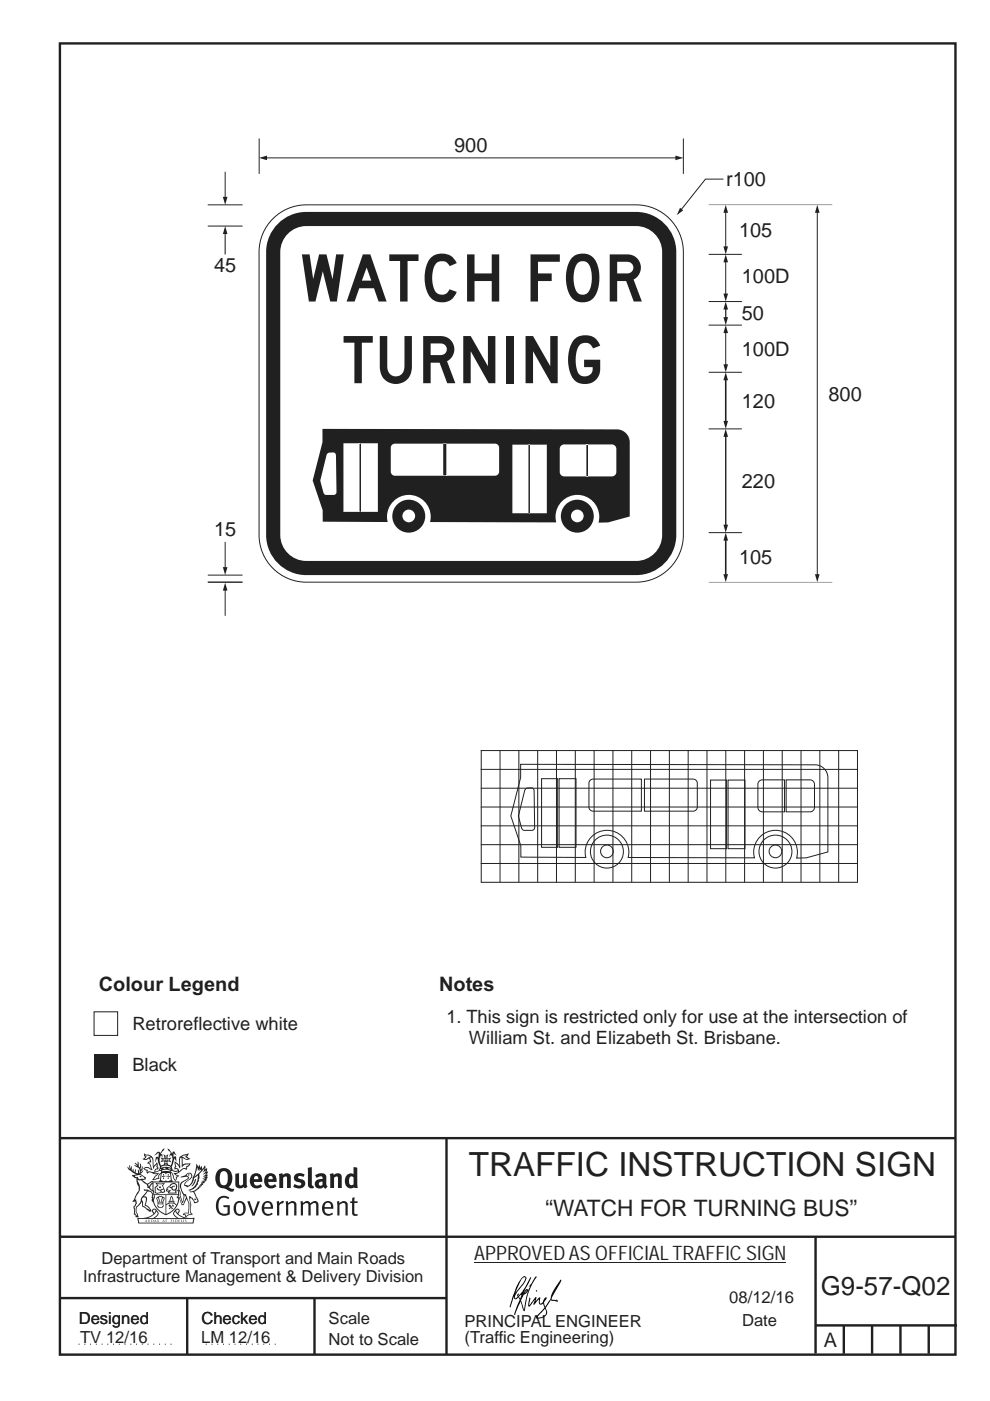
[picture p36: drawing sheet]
<svg xmlns="http://www.w3.org/2000/svg" width="210mm" height="297mm" viewBox="0 0 210 297" stroke-linecap="round" stroke-linejoin="round" font-family="sans-serif">
<defs><g id="words">
<g font-size="13.9" fill="#231f20">
<text x="63.7" y="63.9">WATCH FOR</text>
<text x="72.6" y="81.2">TURNING</text>
</g>
<text font-size="7.1" fill="#231f20" x="99.4" y="249.4">TRAFFIC INSTRUCTION SIGN</text>
<text font-size="5.5" fill="#231f20" x="174.1" y="274.6">G9-57-Q02</text>
<text font-size="4.8" fill="#231f20" x="115.7" y="257.8">“WATCH FOR TURNING BUS”</text>
<g font-size="4.2" fill="#231f20">
<text x="96.3" y="32.2">900</text>
<text x="154" y="39.4">r100</text>
<text x="156.8" y="50.2">105</text>
<text x="45.4" y="57.7">45</text>
<text x="157.3" y="59.9">100D</text>
<text x="157.3" y="67.9">50</text>
<text x="157.3" y="75.4">100D</text>
<text x="157.3" y="86.4">120</text>
<text x="175.7" y="84.9">800</text>
<text x="157.3" y="103.4">220</text>
<text x="45.4" y="113.7">15</text>
<text x="156.8" y="119.7">105</text>
<text x="21" y="210.1">Colour Legend</text>
<text x="93.1" y="210.1">Notes</text>
<text x="100.6" y="267.2">APPROVED AS OFFICIAL TRAFFIC SIGN</text>
<text x="174.7" y="285.6">A</text>
</g>
<g font-size="3.9" fill="#231f20">
<text x="28.1" y="218.4">Retroreflective white</text>
<text x="94.7" y="217">1. This sign is restricted only for use at the intersection of</text>
<text x="99.4" y="221.3">William St. and Elizabeth St. Brisbane.</text>
<text x="28.1" y="227.1">Black</text>
</g>
<g font-size="3.5" fill="#231f20">
<text x="21.5" y="267.9">Department of Transport and Main Roads</text>
<text x="17.7" y="271.8">Infrastructure Management &amp; Delivery Division</text>
<text x="16.7" y="280.7">Designed</text>
<text x="42.7" y="280.7">Checked</text>
<text x="69.7" y="280.7">Scale</text>
<text x="98.5" y="281.4">PRINCIPAL ENGINEER</text>
<text x="154.7" y="276.2">08/12/16</text>
<text x="157.4" y="281.2">Date</text>
<text x="17" y="284.8">TV 12/16</text>
<text x="42.7" y="284.8">LM 12/16</text>
<text x="69.7" y="285.2">Not to Scale</text>
<text x="98.5" y="284.8">(Traffic Engineering)</text>
</g>
</g></defs>
<g fill="none" stroke="#231f20" stroke-width=".51">
<path d="M12.7 9.2h190v278h-190zM12.7 241.3h189.9M94.7 241.4v45.8M12.7 275.2h82M12.7 262.2h190.1M39.7 275.2v12M66.7 275.2v12M173 262.2v24.8M173 281h30M179 281v6M185 281v6M191 281v6"/>
<path d="M197 281v6"/>
</g>
<g fill="#231f20">
<path d="M47 248.5a2.55 2.55 0 0 0 0 2.7l.3 .1a.81 .81 0 0 0 1-.9v-.6a1.04 1.04 0 0 0-1.1-1.5zM46.3 248.1a1.82 1.82 0 0 1 2.1-.2 1.82 1.82 0 0 1 .9 1.9 2.29 2.29 0 0 1-.8 1.9l.7 .3h.5l-.2 .6a2.87 2.87 0 0 1-2-.7 2.12 2.12 0 0 1-1.7-3.1z" fill-rule="evenodd"/>
<path d="M49.9 248.9l.8-.2v2a.46 .46 0 0 0 .2 .6 .46 .46 0 0 0 .7-.2v-2.2l.7-.2v2.4l.2 .5-.6 .4-.2-.3a1.02 1.02 0 0 1-1.2 .2 1.02 1.02 0 0 1-.6-1.1z" fill-rule="evenodd"/>
<path d="M54 249.5l-.1 .5h.9a.49 .49 0 0 0-.2-.6 .49 .49 0 0 0-.6 .1zM53.4 249.2a1.34 1.34 0 0 1 1.6-.3 1.34 1.34 0 0 1 .6 1.5v.2h-1.7a.77 .77 0 0 0 .5 .8 .77 .77 0 0 0 .9-.3l.3 .4a1.59 1.59 0 0 1-2.1 .2 1.59 1.59 0 0 1-.4-2z" fill-rule="evenodd"/>
<path d="M57 249.5l-.1 .5h.9a.49 .49 0 0 0-.2-.6 .49 .49 0 0 0-.6 .1zM56.4 249.2a1.34 1.34 0 0 1 1.6-.3 1.34 1.34 0 0 1 .7 1.5v.2h-1.8a.77 .77 0 0 0 .5 .8 .77 .77 0 0 0 .9-.3l.3 .4a1.59 1.59 0 0 1-2 .2 1.59 1.59 0 0 1-.5-2z" fill-rule="evenodd"/>
<path d="M59.1 248.9l.8-.2 .1 .4a.95 .95 0 0 1 1-.3 .95 .95 0 0 1 .7 .8v2.3h-.8v-2.3a.46 .46 0 0 0-.8 .1v2.2h-.9z" fill-rule="evenodd"/>
<path d="M62.5 249.1a1.75 1.75 0 0 1 2.1-.1l-.2 .5-.6-.2a.43 .43 0 0 0-.6 .3l.4 .3a1.04 1.04 0 0 1 1.2 1.2 1.04 1.04 0 0 1-1.4 .9l-1.2-.4 .3-.6 1 .4 .4-.4a.88 .88 0 0 0-1-.5l-.4-.2-.1-.4z" fill-rule="evenodd"/>
<path d="M65.3 247.6l.8-.2 .1 3.8 .2 .2 .2 .5a.88 .88 0 0 1-1-.1 .88 .88 0 0 1-.3-1z" fill-rule="evenodd"/>
<path d="M67.8 250.6a.43 .43 0 0 0-.1 .7 .43 .43 0 0 0 .7-.1v-.7zM66.8 249.2a1.7 1.7 0 0 1 2.4 .1v1.8l.3 .4-.4 .5-.5-.3a1.03 1.03 0 0 1-1.7-.2 1.03 1.03 0 0 1 .8-1.5h.7v-.4a.8 .8 0 0 0-1.2 .1z" fill-rule="evenodd"/>
<path d="M69.9 248.9l.8-.2 .1 .4a.95 .95 0 0 1 1-.3 .95 .95 0 0 1 .7 .8v2.3h-.8v-2.3a.46 .46 0 0 0-.8 .1v2.2h-.8z" fill-rule="evenodd"/>
<path d="M74.3 249.5a1.48 1.48 0 0 0 0 1.7l.4 .1 .3-.2v-1.5l-.3-.2zM75 247.4l.8 .2 .1 4.3h-.7l-.1-.2a1.26 1.26 0 0 1-1.4 0 1.26 1.26 0 0 1-.6-1.3 1.29 1.29 0 0 1 .5-1.3 1.29 1.29 0 0 1 1.4-.2z" fill-rule="evenodd"/>
<path d="M46.4 253.9a1.72 1.72 0 0 1 2.2 0l-.2 .3a1.24 1.24 0 0 0-1.4-.1 1.24 1.24 0 0 0-.7 1.3 1.49 1.49 0 0 0 1.3 2l.7-.2v-1.3h-.9l-.1-.4h1.4v2a1.93 1.93 0 0 1-2.2-.1 1.93 1.93 0 0 1-.7-2.2l.2-.7z" fill-rule="evenodd"/>
<path d="M50.3 255.2a1.65 1.65 0 0 0 .3 2.2 .99 .99 0 0 0 1-1.5 .78 .78 0 0 0-.4-.8 .78 .78 0 0 0-.9 .1zM50 254.9a1.33 1.33 0 0 1 1.6-.1 1.33 1.33 0 0 1 .5 1.5 1.31 1.31 0 0 1-1.3 1.5 1.31 1.31 0 0 1-1.3-1.6l.1-.5z" fill-rule="evenodd"/>
<path d="M52.5 254.7l.4-.1 .9 2.6 .8-2.5h.5l-1.1 3h-.5z" fill-rule="evenodd"/>
<path d="M56.2 255.2l-.2 .7h1.4a.7 .7 0 0 0-.3-.8 .7 .7 0 0 0-.9 .1zM55.9 255a1.22 1.22 0 0 1 1.5-.2 1.22 1.22 0 0 1 .5 1.5h-1.9a.93 .93 0 0 0 .5 1 .93 .93 0 0 0 1.2-.2l.1 .3a1.43 1.43 0 0 1-1.7 .1 1.43 1.43 0 0 1-.6-1.7z" fill-rule="evenodd"/>
<path d="M58.7 254.8l.4-.2 .1 .5 .4-.3 .6-.2-.2 .6a.66 .66 0 0 0-.8 .6v1.9h-.4z" fill-rule="evenodd"/>
<path d="M60.6 254.8l.4-.2 .1 .5a.94 .94 0 0 1 1-.4 .94 .94 0 0 1 .8 .7v2.3h-.5l-.1-2.5a.81 .81 0 0 0-1.2 .3v2.2h-.4z" fill-rule="evenodd"/>
<path d="M63.7 254.7l.5-.1 .1 .5 .4-.3a.78 .78 0 0 1 1.1 .3 .9 .9 0 0 1 1-.5 .9 .9 0 0 1 .7 .8v2.3h-.4l-.1-2.5a.67 .67 0 0 0-1.1 .3v2.2h-.5v-2.4l-.4-.2-.7 .4v2.2h-.5z" fill-rule="evenodd"/>
<path d="M69 255.2l-.2 .7h1.4a.7 .7 0 0 0-.3-.8 .7 .7 0 0 0-.9 .1zM68.7 255a1.22 1.22 0 0 1 1.5-.2 1.22 1.22 0 0 1 .5 1.5h-1.9a.93 .93 0 0 0 .5 1 .93 .93 0 0 0 1.2-.2l.1 .3a1.44 1.44 0 0 1-1.7 .1 1.44 1.44 0 0 1-.6-1.7z" fill-rule="evenodd"/>
<path d="M71.4 254.8l.5-.2 .1 .5a.94 .94 0 0 1 1-.4 .94 .94 0 0 1 .7 .7v2.3h-.4l-.1-2.5a.81 .81 0 0 0-1.2 .3v2.2h-.5z" fill-rule="evenodd"/>
<path d="M74.7 254l.5-.2v.9h.7l-.1 .4h-.7l.1 2.2 .1 .1h.5l.1 .3a.75 .75 0 0 1-1.2-.6v-2h-.4v-.4h.4z" fill-rule="evenodd"/>
<path d="M30.8 244.9l1.1 .3-.9 .5h-.4l.5-.5zM31.8 245.5l.2-.1a2.44 2.44 0 0 1 .4 2l.1 .4 .7-1-.1 .6 .3 .3a.57 .57 0 0 0-.6 .8l-1-.2-.5 .2 .1-.5-.7-.2 .6-.2 1 .5 .1-.1-.6-1.3-.2-.1 .5-.1zM30.7 244.5l-.2 .4 .3 .4-.6 .4a1.04 1.04 0 0 0 1.4-.1l.2 .7h-.4l-.2 .4a.94 .94 0 0 1 .9 1.1l-.2-.1a1.16 1.16 0 0 0-1.5-.1l.3 .4 .4 .2 .1 .5 .2 .2v-.2a.94 .94 0 0 1 1.1 .2h.9l-1.2 1.2a1.13 1.13 0 0 0 1.2-.2l.4-.1-.1-.4 .5-.7a.83 .83 0 0 0-.6 1.1l-.3-.1-.7 .3 1.1-1.4-.5 .2-.5-.1 1.3-.5-.2-.2-.8 .4v-.3l.2-.2 .3 .1 .1-.3-.2-.4v-.6l-.2-.3-.6 .9v-.7a1.42 1.42 0 0 0-1.7-1.8z" fill-rule="evenodd"/>
<path d="M38.5 245.3l.5-.3 .7-.1-.6 .3 .8 .5h-.3zM38.3 245.5h.2l.1 2a1.69 1.69 0 0 1 1.5-.7l-.7 .5 .1 .5a1.1 1.1 0 0 0-1.5 .6l-.1-.5-.2-.2h-.5l.2-.4-.2-.7a1.42 1.42 0 0 1 .8 1.1l.2-.1zM37.1 246.2l.1 1-.2 .3v.5l.6-.1 .1 .2a.96 .96 0 0 1-1.1-.1l-.1 .1a1.06 1.06 0 0 0 1.3 .2v.1a.72 .72 0 0 1-1 .2l.3 .5 .6 .3-.4 .1-.1 .7-.3-.4-.3-1.1-.4-.4 .4 .9a1.54 1.54 0 0 0 .6 1.2l.2-.3a.58 .58 0 0 1 .5-.7l.1-.2h-.3l-.4-.3 .9-.5a.93 .93 0 0 1 1.1-.5l.1 .2 .2-.1 .1-.5a.99 .99 0 0 0 .7-.9l-1.3 .1-.4 .3v-1.5l.9 .4 .8-.3h-.3l-.5-.4 .4-.7-.7 .2a1.46 1.46 0 0 0-1.3 2.1v.4l-.2-.4z" fill-rule="evenodd"/>
<path d="M35.6 248.9l.2 .1-.1 .4h.3l-.3 .1v.5l-.1-.6h-.3l.3-.1z" fill-rule="evenodd"/>
<path d="M34.6 248.9l.2 .1-.1 .3 .4 .1h-.4v.6l-.1-.5-.3-.1h.3z" fill-rule="evenodd"/>
<path d="M34.3 248.8a.57 .57 0 0 1 .9 .2 .57 .57 0 0 1 .9-.2l.2 1.4-.2 .1a.57 .57 0 0 1-.9-.1 .69 .69 0 0 1-1.1 0zM34.2 248.1l-.3 2.1-.2 .4h2.9l-.1-.4-.3-2.1h-.2v.3l-.8-.1-.9 .1 .1-.3z" fill-rule="evenodd"/>
<path d="M34.2 252.4a.3 .3 0 0 0 .6 0 .3 .3 0 0 0-.6 0zM33.3 251l.3 .3-.3 .3a.79 .79 0 0 0 0 1.3l.8-.2-.1-.3a.55 .55 0 0 1-.7-.6h.1l.1 .3 .4 .1 .8-.2-.4-.7 .4-.3-.7 .1zM33 250.7l1.1 .2 .9-.2-.4 .7 .4 1.1a.56 .56 0 0 1-.8 .3l-.2 .1a.73 .73 0 0 1-.9 .1 .73 .73 0 0 1-.3-.9v-.4l.5-.4z" fill-rule="evenodd"/>
<path d="M35.6 251.9l.7-.5a.58 .58 0 0 1 1-.1 .58 .58 0 0 1-.5 .9l-.2-.3a.43 .43 0 0 1 .6-.3v-.1a.57 .57 0 0 0-.8 .2l-.2-.1-.3 .2 .4 .1a.55 .55 0 0 0 .9 .5v.5h-1.3l.3-.4-.1-.2-.6 .1 .2-.2-.2-.1zM35.4 251.8l-.1 .2a.39 .39 0 0 0 .2 .7l.3-.1-.2 .5h1.9l-.1-.8a.86 .86 0 0 0-.1-1.4 .86 .86 0 0 0-1.3 .4z" fill-rule="evenodd"/>
<path d="M36 254.8h.8v.2h-.8zM36.4 253.8l.2 .8h-.4zM36.4 253.5l-.3 .5-.1 .6h-.2v.4l-.7 .4 .1 .2a1.48 1.48 0 0 1 2.2 .1l.2-.1-.6-.5v-.5h-.2l-.1-.6z" fill-rule="evenodd"/>
<path d="M35.8 255.4l.3 .1 .2 .3 .3-.2-.2-.2a.38 .38 0 0 1 .4 .5l-.1-.2-.3 .3 .3 .2-.3 .2-.1-.3-.4 .3-.1-.2 .4-.3-.2-.1-.1 .1z" fill-rule="evenodd"/>
<path d="M34.5 254h.2v.2l-.3 .6h-.1zM33.6 255.3h.9v.2a.55 .55 0 0 1-.8 .4v-.2h-.2zM33.4 254h.2l.2 .8h-.2zM33.6 255h.8l.1 .1-.8 .1zM33.8 253.7h.5l-.2 1.1h-.2zM33.3 253.8l-.1 .3 .3 1.2a.48 .48 0 0 0-.1 .5 .48 .48 0 0 0 .4 .3l.6-.1a.49 .49 0 0 0 .2-.7l.3-1.2-.1-.3a1.42 1.42 0 0 0-1.5 0z" fill-rule="evenodd"/>
<path d="M33.6 251.6h.5l.1 .3h-.4z" fill-rule="evenodd"/>
<path d="M41.3 250.1l.3-.2-.2 .9-.6 .7h-.2l.5-.7z" fill-rule="evenodd"/>
<path d="M39.7 249l.3-.2 .5 .2a.88 .88 0 0 1-.6 1.1 1.22 1.22 0 0 0-.8 1.3l.5 .2a.72 .72 0 0 0 .9-.4l.5-.8 .2-.6 .8-.6v.3a2.85 2.85 0 0 1-2 2.8l.1 .1a2.13 2.13 0 0 0 1.9-1.5l-.1-.2a2.01 2.01 0 0 0 .3-1.8l1.2-1.3-.4 1 .7-.5-.7 1 .8-.4-.8 .8 .7-.1-.9 .5 .8-.1-.8 .4h.7l-.8 .3 .3 .2h-.4l.2 .4-.4-.1 .2 .3h-.4l.1 .3h-.1a2.16 2.16 0 0 1-2 1l.1 .2h.4a.76 .76 0 0 1 .7 .7l.5 1.2-.6 .2a1.45 1.45 0 0 0-1.2-1.3l.3 1.8-.1 1.9 .4 .2a1.07 1.07 0 0 0-1.2 .4v-.3l-.5-.2a.87 .87 0 0 1 1-.1l.1-.7a4.4 4.4 0 0 0-.6-3.1l-.1-.3h-.2a2.16 2.16 0 0 1-.7-2.2l.3-.3 1.2-.8a.55 .55 0 0 0-.4-.7zM37.8 252.4a.76 .76 0 0 1 .3 1.1l.6 1.6 .4-1.7 .2 .1a.61 .61 0 0 1-.1 .9l-.3 .9h-.2l-.7-1.6-.3 .1a1.18 1.18 0 0 0 .1-1.4zM41.8 247.5l.2 .8 .3-.6v.6l.3-.5a1.9 1.9 0 0 1-1.1 1.4l-.3 .3zM38.2 249.6l1.4-.1 .2 .1v.3l-.5 .3a1.26 1.26 0 0 0-1 1.9l.2 .7a1.84 1.84 0 0 1 .2 2l-.4-1.3a.96 .96 0 0 0-.4-1.3l-.4 .3a.78 .78 0 0 1-.1 1.3l.2 .2h.4l.4 1.1a.38 .38 0 0 0 .2 .4 .38 .38 0 0 0 .4-.1l.6-1.2a2.94 2.94 0 0 1 .3 2.5v.5l-.8-.1-.3 .4v.2l.4-.1 .1 .4 .2 .1a1.02 1.02 0 0 1 1.3-.5l-.1-.4-.3-.1 .2-1.7-.3-1.4 .1 .1a1.14 1.14 0 0 1 .7 .9 .63 .63 0 0 0 .9-.2 .63 .63 0 0 0-.2-.8l-.6-1.3 .9-.6 .2-.3 .2-.1v-.2h.3l-.1-.3h.4l-.1-.3 .5-.1-.2-.2 .5-.4 .1-.2-.3 .1 .5-.6-.3 .1 .3-.6-.4 .1 .4-.5v-.3l-.3 .2 .1-.6v-.3l-.4 .3-.1-.8-.5 .8-.2-.7-.2 .5-.3-.8-.1 .6-.5-.8-.1 1.4-.7 1.9a1.81 1.81 0 0 1-.9 1.4l-.6-.2a1.75 1.75 0 0 1 1.1-1.2 .75 .75 0 0 0 .1-1.3 .75 .75 0 0 0-1.2 .5z" fill-rule="evenodd"/>
<path d="M41.2 254.2l.3-.1 .1 .3h-.4z" fill-rule="evenodd"/>
<path d="M29.4 258.4h11.6l-.2 .8h-11.3zM31.3 258.2l.5-.1a2.48 2.48 0 0 0 1.4-1.3l.2 .6-.5 .5-.4 .3zM32.5 256.6l.3-.2 .2 .2-.3 .6zM37.2 256.8a2.65 2.65 0 0 0 1.8 1.4h-1.1l-.5-.3-.5-.5zM37.4 256.6l.2-.2 .3 .2-.3 .6zM29.2 258.2l.1 1.2h11.7l.3-1.1-.2-.1a4.1 4.1 0 0 1-3.3-.9l.3-.4-.1-.5a1.06 1.06 0 0 0-1.3 .9l.2 .4 .6 .5h-4.7l.3-.1a.84 .84 0 0 0 .6-.7 .84 .84 0 0 0-.5-.9l-.3-.2-.5 .1-.1 .5 .3 .4a4.2 4.2 0 0 1-3.4 .9z" fill-rule="evenodd"/>
<path d="M31 258.7l.1 .2h-.2zM31 258.6l-.3 .5 .4-.1 .2 .1z" fill-rule="evenodd"/>
<path d="M31.3 258.6h.2v.4a.25 .25 0 0 0 .3-.1 .25 .25 0 0 0-.1-.3h.1a.29 .29 0 0 1 0 .4 .29 .29 0 0 1-.4 0 .29 .29 0 0 1 0-.4z" fill-rule="evenodd"/>
<path d="M32.2 258.6a.22 .22 0 0 1 .3 .2 .22 .22 0 0 1-.3 .2zM32 258.6v.5a.33 .33 0 0 0 .5-.1 .33 .33 0 0 0 0-.4 .33 .33 0 0 0-.5 0z" fill-rule="evenodd"/>
<path d="M32.9 258.7l.1 .2h-.2zM32.9 258.6l-.2 .5 .3-.1 .2 .1z" fill-rule="evenodd"/>
<path d="M33.3 258.6h.2v.2l.3-.2-.2 .2 .2 .3-.3-.2-.1 .2h-.1l.2-.3z" fill-rule="evenodd"/>
<path d="M34.7 258.7l.1 .2h-.2zM34.7 258.6l-.3 .5 .4-.1 .2 .1z" fill-rule="evenodd"/>
<path d="M35 258.6h.4h-.1v.5h-.2l.1-.5z" fill-rule="evenodd"/>
<path d="M36.2 258.6h.3h-.2v.2h.2h-.2l.1 .3h-.2z" fill-rule="evenodd"/>
<path d="M36.7 258.6h.2v.5h-.2z" fill-rule="evenodd"/>
<path d="M37.3 258.6a.22 .22 0 0 1 .3 .2 .22 .22 0 0 1-.3 .2zM37.1 258.6v.5a.33 .33 0 0 0 .5-.1 .33 .33 0 0 0 0-.4 .33 .33 0 0 0-.5 0z" fill-rule="evenodd"/>
<path d="M37.8 258.6h.3h-.1v.2h.1h-.1v.2l.1 .1h-.3z" fill-rule="evenodd"/>
<path d="M38.3 258.6h.3l-.1 .4 .2 .1h-.4z" fill-rule="evenodd"/>
<path d="M38.9 258.6h.2v.5h-.2z" fill-rule="evenodd"/>
<path d="M39.3 258.6h.2l-.2 .1 .2 .2-.1 .2h-.1v-.2l.2 .1z" fill-rule="evenodd"/>
<path d="M34.2 247.4a1.51 1.51 0 0 1 2 .2 2.67 2.67 0 0 0-2.1 0zM35.7 247.6l.4 .2 .1 .2-.4-.1zM34.6 247.7l.4-.1 .2 .2h-.4zM34 247.9l.3 .1-.3 .1zM34.9 246.9l.3-.2 .2 .2zM34.9 245.7h.2v.4h-.2zM35 245.1l.2 .2 .2-.2-.1 .4h-.2zM35.1 246.3h.2l.1 .4-.2-.2-.2 .2zM35.3 245.7h.2v.4h-.2zM34.4 245.7l.3 .1v.2l-.3 .1 .2-.2zM35.7 245.8l.3-.1-.2 .2 .2 .2-.4-.1zM32.7 244.9l1-.5-.1 1-.2-.1-.4 .1-.2 1.1 .5-1 .2 .9a1.84 1.84 0 0 1 .3 1.7l.4 .1a2.48 2.48 0 0 1 2.2 .1l.2-.3-.2-.7 .7-1.7 .4 .6-.2-1-.2-.1-.2 .3v-.9l.6 .4-.6-.7h-.3l-.1 .4-.5-.8-.5-.3 .2 .4 .5 .6-.4 .7 .4-.3a2.06 2.06 0 0 1 0 2.2l-.6-.2-.1-.6 .1-.1 .8 .2-.4-.5 .4-.5-.7 .2-.2-.2 .2-.7-.5 .4-.5-.4 .2 .7-.2 .2-.7-.2 .4 .5-.4 .5 .7-.2 .2 .1-.2 .6-.5 .2a2.02 2.02 0 0 1 0-2.2l.3 .5-.1-.6-.3-.1 .8-1.2-.5 .3-.4 .7-.2-.3a.8 .8 0 0 0-.8 .5z" fill-rule="evenodd"/>
<path d="M29.2 250.1l.3 .2a.61 .61 0 0 1 .8 .3l.3 .2a.8 .8 0 0 1 .6 1l.4 .1 .5 .6a1 1 0 0 1 .5 1l-.1 .7v-.5h-.1a.96 .96 0 0 0-.8-1.3l-.3-.2h-.6l-.1-.1-.2 .1 .2 .3h.5l-1.1 1.4-.2 .9-.4 .6a1.33 1.33 0 0 0-.5 1.8l.2 .5a1.26 1.26 0 0 1-.5-1.4l-.1-.4a1.56 1.56 0 0 0 .4-1.7l-.3 .2 .2-.5a3.2 3.2 0 0 0 .7-3zM30.4 253.9h.4a2.06 2.06 0 0 1-.1 1.6l.7 .5 .4 .5-.6-.2-.8-.6-.1-.9a.51 .51 0 0 1 .1-.9zM28.6 249.3a1.52 1.52 0 0 1 2.1 .6l-1.1 .1-.2-.1-.2-.4-.4 .1zM27.5 247v.8l-.3-.4-.2 .1a3.1 3.1 0 0 0 2 1.5l-1 .1 .5 .6 .5 .1v1.1a1.84 1.84 0 0 1-.2 2.5l-.4 .9-.4 .4 .3 .1 .4-.1 .1 .4-.2 .5-.3 .2 .1 1.8 .2-.1 .2 .6h.2l.4-.1-.1-.5a1.3 1.3 0 0 1-.1-1.6l.8-1.1 .2 1.1 .6 .2 .4 .6 .2-.2 .2 .4 .5-.1a1.85 1.85 0 0 0-1.2-1.3l.1-.3a1.39 1.39 0 0 0 0-1.5h-.5l.5-.6a.66 .66 0 0 1 .9-.4 .66 .66 0 0 1 .3 .9l-.1 .4h.2v.1l-.2 .3 .2 .5 .2-.3a2.24 2.24 0 0 0 .1-2.2 .73 .73 0 0 1-.7-.6 .73 .73 0 0 1 .5-.8l.1-.2a.94 .94 0 0 0-.9 .8 .48 .48 0 0 1-.1-.5 .48 .48 0 0 1 .5-.3l.5-.3a.51 .51 0 0 0-.8 .2l-.5 .3-1-.8 .6-.1 .1-.5-1.1-.7 .5-.4v-.4l-.5 .5 .1-.2a.69 .69 0 0 0 .2-1.1v.5l-.3 .2 .1-1.1-.3-.2 .1 .6-.1 .2-.4-1.2v.6l-.7-.3 .6 .6-.6-.2 .2 .3a1 1 0 0 1 .8 1.5l-.2-.8v.8l-.5-.2-.1-.7-.2 .6-.2-.1v-.6l-.2 .4-.2-.2 .1-.7-.2 .5z" fill-rule="evenodd"/>
<path d="M29.5 249.5l.3-.2 .3 .3z" fill-rule="evenodd"/>
<path d="M32.4 250.5h5.6v2l-.2-.1v-1.7h-5.2v2.5h5.2v-.8l.1 .2-.1 1.1v-.3h-2.5v4a4.1 4.1 0 0 0 2.6-3.6l.1-.1a4 4 0 0 1-2.8 3.9 4.2 4.2 0 0 1-2.8-4.7l.1 1.3 .1-.1a3.8 3.8 0 0 0 2.5 3.3v-4h-2.5l-.2-.9z" fill-rule="evenodd"/>
<circle cx="40" cy="249.1" r=".17"/>
</g>
<path d="M100.6 267.7h66.2" fill="none" stroke="#231f20" stroke-width=".21"/>
<g fill="#000">
<path d="M111.6 273.7l.2-.2-.5 .7zM110.4 274.5l.2 .1-.3 .8-.2-.5zM110.9 270.9h.5a9.3 9.3 0 0 1-2 3.1l-.1 .3 1-2.5zM110.6 271a14.7 14.7 0 0 0-2.2 4.9l-.3 1.2 .1 .1 .8-2.3a.42 .42 0 0 0 .2 .6 .42 .42 0 0 0 .6-.3l.2-.1 .2 .5-1.1 3.2h.2l1.1-2.9 .6 1.9 .2 .2 .2-.5a13.5 13.5 0 0 1 2-6.2l.4-.5-.1-.2-1.6 2.1 .4-.1a14.9 14.9 0 0 0-1.3 5.1l-.4-1.1a1.39 1.39 0 0 1 .2-1.9l.1-.2a.92 .92 0 0 0 .8-1.2 .75 .75 0 0 0-.8 .7l-.1 .2 1.6-3.4h-.1l-.4 .7a10.5 10.5 0 0 1-2.2 3.3l.2-.5a.32 .32 0 0 0-.4 .2 .32 .32 0 0 0 .1 .4l-.5 .4a3.2 3.2 0 0 1 1.1-2.3l.5-.6a2.49 2.49 0 0 0 .7-1.6l-.4-.2z" fill-rule="evenodd"/>
<path d="M113.7 273.6l.3 .2h-.3z" fill-rule="evenodd"/>
<path d="M115.6 277.5a1.15 1.15 0 0 1 .1 1.3 1.15 1.15 0 0 1-1.2 .5l-.6 .1zM112.2 275.2l-.2 1.6 .2 .2 1.2-1.5-.2 1.1 1.1-1.1a.94 .94 0 0 0 .4 1.1l.5-.3 .3 .9-1.2 1.3a.98 .98 0 0 0-.5 1 1.9 1.9 0 0 0 2.3-1.3l-.1-.2a1.02 1.02 0 0 1 .2-1.4l.6-1 1.5 .3-.2-.4v.2l-1.1-.1v-.3l2-3.6 .1-.2-.2-.2-1.7 2.8a6.6 6.6 0 0 1-1.6 2.9l-.1-.2a1.01 1.01 0 0 1 .4-1.4l.1-.2-.3-.1-.4 .4-.1 .5-.6 .4-.1-.4 .1-.9-.2-.1-.9 1 .3-1h-.2l-1.4 1.8 .3-1.5v-.1z" fill-rule="evenodd"/>
</g>
<path d="M20 223.5h5v5h-5z" fill="#231f20"/>
<path d="M20 214.5h5v5h-5z" fill-rule="evenodd" fill="#fff" stroke="#231f20" stroke-width=".21"/>
<path d="M16.7 285h20.3M43.6 285h15.1" fill="none" stroke="#231f20" stroke-width=".21" stroke-dasharray=".2 1" stroke-linecap="butt"/>
<g fill="none" stroke="#231f20" stroke-width=".21">
<path d="M56.5 33.5h86.9M102 159.1h80M102.1 159v28.1M106.1 159v28.1M110.1 159v28.1M114 159v28.1M118 159v28.1M122 159v28.1M126 159v28.1M130 159v28.1M134 159v28.1M138 159v28.1"/>
<path d="M142 159v28.1M146 159v28.1M150 159v28.1M153.9 159v28.1M157.9 159v28.1M161.9 159v28.1M165.9 159v28.1M169.9 159v28.1M173.9 159v28.1M177.9 159v28.1M181.9 159v28.1M102 179.1h80"/>
<path d="M102 175.1h80M102 171.1h80M102 167.1h80M102 163.1h80M110.4 162l62.5 .2a2.73 2.73 0 0 1 2.7 2.7v15.7l-4.6 1.3h-2a4.6 4.6 0 0 0-4.5-5.9 4.6 4.6 0 0 0-4.5 5.9l-26.8-.1a4.6 4.6 0 0 0-4.5-5.8 4.6 4.6 0 0 0-4.4 5.8l-13.8-.1v-2.4l-2.2-6.3 2.1-8.1zM111.6 167.2a1.56 1.56 0 0 1 1.5 0l.2 .4 .1 7.8a.6 .6 0 0 1-.6 .7l-1.9-.1-.3-.6-.6-2.4 1.3-5.3zM114.9 165.1h3.4v14.5h-3.4zM118.6 165.1h3.6v14.5h-3.6zM125.2 165.4l.6-.2h10.2v6.8h-10.2a.88 .88 0 0 1-.9-.9v-5.1zM136.7 165.2h10.3a.88 .88 0 0 1 .9 .8v5.1a.88 .88 0 0 1-.9 .9h-10.3zM150.7 165.4h3.4v14.5h-3.4zM154.4 165.4h3.6v14.5h-3.6z"/>
<path d="M161 165.6l.7-.3h4.7v6.8h-4.7a.95 .95 0 0 1-1-.9v-4.9zM166.7 165.3h5.1a.95 .95 0 0 1 1 1v4.9a.95 .95 0 0 1-1 .9h-5.1zM102 187.1h80M102 183.1h80"/>
<circle cx="128.7" cy="180.5" r="1.35"/>
<circle cx="128.7" cy="180.6" r="3.5"/>
<circle cx="164.5" cy="180.5" r="1.35"/>
<circle cx="164.5" cy="180.6" r="3.5"/>
</g>
<g fill="#231f20">
<path d="M54.9 33.5l1.7-.5v1z"/>
<path d="M143.3 33l1.6 .5-1.6 .5z"/>
</g>
<path d="M153.4 38h-3.8l-5.1 6.4" fill="none" stroke="#231f20" stroke-width=".21"/>
<path d="M144.2 44.1l.7 .5-1.4 1z" fill="#231f20"/>
<path d="M55 29.4v7.5M144.9 29.4v7.5M150.3 43.4h26.2M173.3 45v76.9M150.3 123.4h26.2" fill="none" stroke="#231f20" stroke-width=".21"/>
<g fill="#231f20">
<path d="M173.3 43.4l.5 1.7h-.9z"/>
<path d="M172.9 121.7h.9l-.5 1.7z"/>
</g>
<path d="M47.8 114.9v5.5M44.1 123.4h7.3M44.1 121.9h7.3" fill="none" stroke="#231f20" stroke-width=".21"/>
<path d="M47.3 120.2h.9l-.4 1.7z" fill="#231f20"/>
<path d="M47.8 125.1v5.5" fill="none" stroke="#231f20" stroke-width=".21"/>
<path d="M47.8 123.5l.4 1.7h-.9z" fill="#231f20"/>
<path d="M47.8 36.4v5.5M44.1 47.9h7.3" fill="none" stroke="#231f20" stroke-width=".21"/>
<path d="M47.3 41.7h.9l-.4 1.7z" fill="#231f20"/>
<path d="M47.8 49.5v4.5" fill="none" stroke="#231f20" stroke-width=".21"/>
<path d="M47.8 47.9l.4 1.7h-.9z" fill="#231f20"/>
<path d="M44.1 43.4h7.3M150.3 53.9h7.1M153.9 45v7.4M150.3 112.9h7.1" fill="none" stroke="#231f20" stroke-width=".21"/>
<g fill="#231f20">
<path d="M153.9 43.4l.5 1.7h-1z"/>
<path d="M153.4 52.2h1l-.5 1.7z"/>
</g>
<path d="M153.9 55.5v6.9" fill="none" stroke="#231f20" stroke-width=".21"/>
<g fill="#231f20">
<path d="M153.9 53.9l.5 1.7h-1z"/>
<path d="M153.4 62.2h1l-.5 1.7z"/>
</g>
<path d="M150.3 63.9h7.1M150.3 68.9h7.1M153.9 65.5v1.9" fill="none" stroke="#231f20" stroke-width=".21"/>
<g fill="#231f20">
<path d="M153.9 63.9l.5 1.7h-1z"/>
<path d="M153.4 67.2h1l-.5 1.7z"/>
</g>
<path d="M153.9 92.5v18.9" fill="none" stroke="#231f20" stroke-width=".21"/>
<g fill="#231f20">
<path d="M153.9 90.9l.5 1.7h-1z"/>
<path d="M153.4 111.2h1l-.5 1.7z"/>
</g>
<path d="M153.9 114.5v7.4" fill="none" stroke="#231f20" stroke-width=".21"/>
<g fill="#231f20">
<path d="M153.4 121.7h1l-.5 1.7z"/>
<path d="M153.9 112.9l.5 1.7h-1z"/>
</g>
<path d="M58.3 46a10 10 0 0 1 6.6-2.6h70a10 10 0 0 1 10 10v60a10 10 0 0 1-10 10h-70a10 10 0 0 1-10-10v-60a10 10 0 0 1 3.4-7.4z" fill-rule="evenodd" fill="#fff" stroke="#231f20" stroke-width=".21"/>
<path d="M58.9 47.4a8.5 8.5 0 0 1 6-2.5h70a8.5 8.5 0 0 1 8.5 8.5v60a8.5 8.5 0 0 1-8.5 8.5h-70a8.5 8.5 0 0 1-8.5-8.5v-60a8.5 8.5 0 0 1 2.5-6z" fill-rule="evenodd" fill="#231f20"/>
<path d="M61.1 49.6a5.5 5.5 0 0 1 3.8-1.7h70a5.5 5.5 0 0 1 5.5 5.5v60a5.5 5.5 0 0 1-5.5 5.5h-70a5.5 5.5 0 0 1-5.5-5.5v-60a5.5 5.5 0 0 1 1.7-3.8z" fill-rule="evenodd" fill="#fff"/>
<path d="M68.4 90.9v2.9l-2.1 8.1 2.1 6.3 .1 2.4 13.7 .1a4.6 4.6 0 0 1 4.5-5.8 4.6 4.6 0 0 1 4.5 5.8l26.8 .1a4.6 4.6 0 0 1 4.5-5.9 4.6 4.6 0 0 1 4.4 5.9h2.1l4.6-1.3v-15.8a2.73 2.73 0 0 0-2.7-2.7zM83.1 94.3l.7-.2h21.2a.88 .88 0 0 1 .9 .8v5.1a.88 .88 0 0 1-.9 .9h-21.2a.88 .88 0 0 1-.9-.9v-5.1zM119 94.5l.7-.3h10.1a.95 .95 0 0 1 .9 1v4.9a.95 .95 0 0 1-.9 .9h-10.1a.95 .95 0 0 1-1-.9v-4.9zM108.7 94.3h7.3v14.5h-7.3zM72.8 94h7.3v14.5h-7.3zM69.6 96.1a1.56 1.56 0 0 1 1.5 0l.2 .4 .1 7.8a.6 .6 0 0 1-.6 .6h-1.9l-.3-.6-.7-2.4 1.3-5.3zM83.2 109.4a3.5 3.5 0 0 0 7 0 3.5 3.5 0 0 0-7 0zM85.4 109.4a1.35 1.35 0 0 0 2.7 0 1.35 1.35 0 0 0-2.7 0zM119 109.4a3.5 3.5 0 0 0 6.9 0 3.5 3.5 0 0 0-6.9 0zM121.1 109.4a1.35 1.35 0 0 0 2.7 0 1.35 1.35 0 0 0-2.7 0zM112.1 94.3h.3v14.5h-.3zM76.3 94h.3v14.5h-.3zM124.4 94.2h.3v6.8h-.3zM94 94.1h.7v6.8h-.7z" fill-rule="evenodd" fill="#231f20"/>
<path d="M153.9 70.5v6.9" fill="none" stroke="#231f20" stroke-width=".21"/>
<g fill="#231f20">
<path d="M153.9 68.9l.5 1.7h-1z"/>
<path d="M153.4 77.2h1l-.5 1.7z"/>
</g>
<path d="M150.3 78.9h7.1M150.3 90.9h7.1M153.9 80.5v8.9" fill="none" stroke="#231f20" stroke-width=".21"/>
<g fill="#231f20">
<path d="M153.4 89.2h1l-.5 1.7z"/>
<path d="M153.9 78.9l.5 1.7h-1z"/>
</g>
<use href="#words"/>
</svg>
